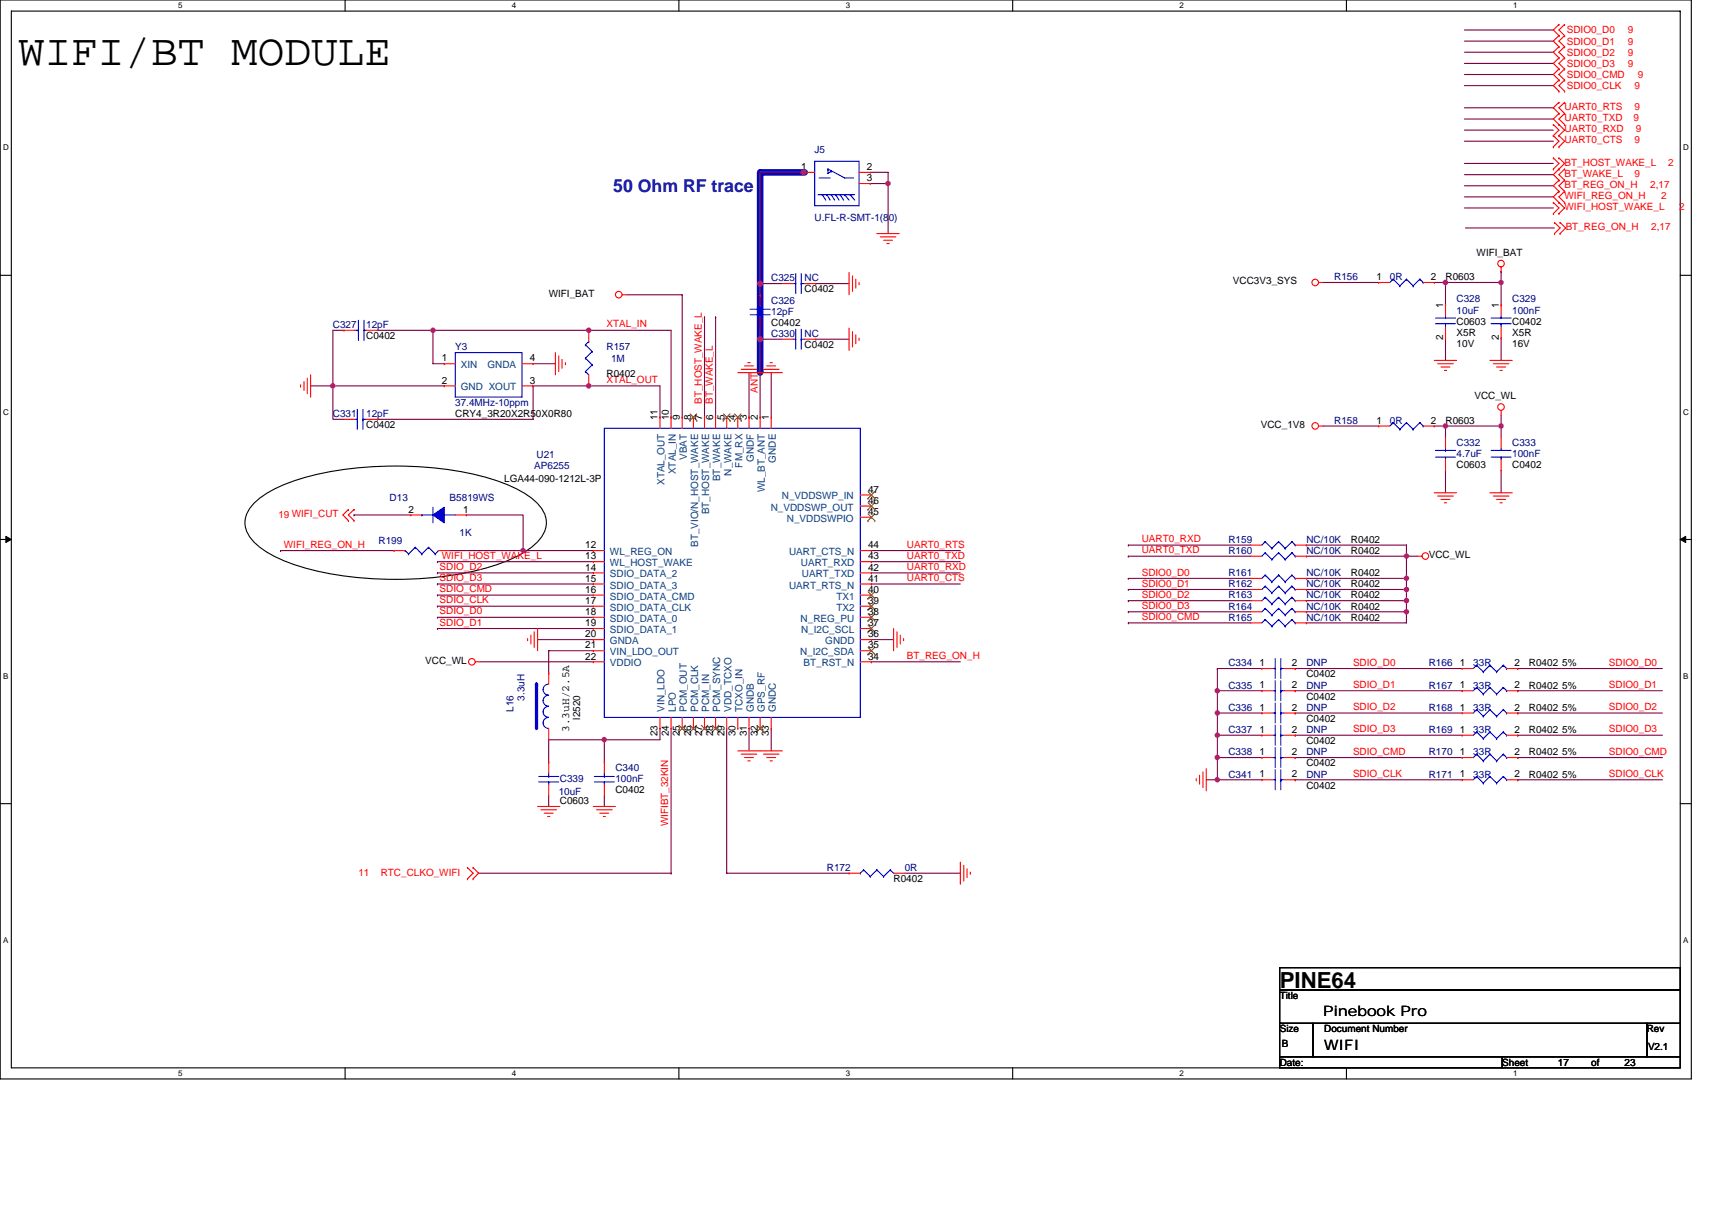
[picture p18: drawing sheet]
<svg xmlns="http://www.w3.org/2000/svg" width="297mm" height="210mm" viewBox="0 0 297 210" stroke-linecap="round" stroke-linejoin="round" font-family="sans-serif">
<defs><g id="words">
<text font-size="7.7" x="3.1" y="11.2">WIFI/BT MODULE</text>
<text font-size="3.9" x="222" y="171.5">PINE64</text>
<text font-size="3.1" fill="#000080" x="106.4" y="33.3">50 Ohm RF trace</text>
<g font-size="2.5">
<text x="229.5" y="176.3">Pinebook Pro</text>
<text x="229.8" y="182.3">WIFI</text>
</g>
<text font-size="1.9" x="98.8" y="127" transform="rotate(-90 98.8 127)">3.3uH/2.5A</text>
<g font-size="1.7" fill="#f00">
<text x="271.8" y="5.8">SDIO0_D0</text>
<text x="282.4" y="5.8">9</text>
<text x="271.8" y="7.7">SDIO0_D1</text>
<text x="271.8" y="9.7">SDIO0_D2</text>
<text x="271.8" y="11.6">SDIO0_D3</text>
<text x="282.4" y="7.7">9</text>
<text x="282.4" y="9.7">9</text>
<text x="282.4" y="11.6">9</text>
<text x="271.8" y="13.5">SDIO0_CMD</text>
<text x="271.8" y="15.4">SDIO0_CLK</text>
<text x="283.6" y="15.4">9</text>
<text x="284.2" y="13.5">9</text>
<text x="271.5" y="21">UART0_TXD</text>
<text x="271.5" y="23">UART0_RXD</text>
<text x="271.5" y="19.1">UART0_RTS</text>
<text x="283.4" y="21">9</text>
<text x="283.6" y="19.1">9</text>
<text x="283.8" y="23">9</text>
<text x="271.5" y="28.8">BT_HOST_WAKE_L</text>
<text x="271.5" y="24.9">UART0_CTS</text>
<text x="283.6" y="24.9">9</text>
<text x="289.4" y="28.8">2</text>
<text x="271.5" y="30.7">BT_WAKE_L</text>
<text x="271.5" y="34.5">WIFI_REG_ON_H</text>
<text x="271.5" y="32.6">BT_REG_ON_H</text>
<text x="283.6" y="30.7">9</text>
<text x="286.3" y="32.6">2,17</text>
<text x="288.2" y="34.5">2</text>
<text x="271.5" y="36.5">WIFI_HOST_WAKE_L</text>
<text x="271.6" y="40">BT_REG_ON_H</text>
<text x="286.5" y="40">2,17</text>
<text x="291.3" y="36.5">2</text>
<text x="105.2" y="56.8">XTAL_IN</text>
<text x="105.2" y="66.5">XTAL_OUT</text>
<text x="121.7" y="70.1" transform="rotate(-90 121.7 70.1)">BT_HOST_WAKE_L</text>
<text x="123.7" y="70.1" transform="rotate(-90 123.7 70.1)">BT_WAKE_L</text>
<text x="131.5" y="68.1" transform="rotate(-90 131.5 68.1)">ANT</text>
<text x="48.3" y="90">19 WIFI_CUT</text>
<text x="49.3" y="95.1">WIFI_REG_ON_H</text>
<text x="157.3" y="95.1">UART0_RTS</text>
<text x="198.1" y="94.1">UART0_RXD</text>
<text x="76.3" y="98.9">SDIO_D2</text>
<text x="76.3" y="100.9">SDIO_D3</text>
<text x="76.7" y="97">WIFI_HOST_WAKE_L</text>
<text x="157.3" y="98.9">UART0_RXD</text>
<text x="157.3" y="97">UART0_TXD</text>
<text x="157.3" y="100.9">UART0_CTS</text>
<text x="198.1" y="96">UART0_TXD</text>
<text x="198.1" y="101.8">SDIO0_D1</text>
<text x="198.1" y="99.9">SDIO0_D0</text>
<text x="76.3" y="102.8">SDIO_CMD</text>
<text x="76.3" y="104.7">SDIO_CLK</text>
<text x="76.3" y="106.6">SDIO_D0</text>
<text x="198.1" y="103.8">SDIO0_D2</text>
<text x="198.1" y="105.7">SDIO0_D3</text>
<text x="198.1" y="107.6">SDIO0_CMD</text>
<text x="76.3" y="108.6">SDIO_D1</text>
<text x="157.3" y="114.4">BT_REG_ON_H</text>
<text x="234.8" y="119.4">SDIO_D1</text>
<text x="234.8" y="115.5">SDIO_D0</text>
<text x="279.2" y="115.5">SDIO0_D0</text>
<text x="279.2" y="119.4">SDIO0_D1</text>
<text x="234.8" y="123.3">SDIO_D2</text>
<text x="279.2" y="123.3">SDIO0_D2</text>
<text x="234.8" y="131">SDIO_CMD</text>
<text x="234.8" y="127.1">SDIO_D3</text>
<text x="279.2" y="131">SDIO0_CMD</text>
<text x="279.2" y="127.1">SDIO0_D3</text>
<text x="234.8" y="134.8">SDIO_CLK</text>
<text x="279.2" y="134.8">SDIO0_CLK</text>
<text x="115.9" y="143.4" transform="rotate(-90 115.9 143.4)">WIFIBT_32KIN</text>
<text x="62.2" y="152.1">11</text>
<text x="66.1" y="152.1">RTC_CLKO_WIFI</text>
</g>
<g font-size="1.7">
<text x="139" y="29.5">1</text>
<text x="150.4" y="29.5">2</text>
<text x="150.4" y="31.5">3</text>
<text x="256.2" y="44.4">WIFI_BAT</text>
<text x="95.2" y="51.5">WIFI_BAT</text>
<text x="139.6" y="50.8">C0402</text>
<text x="213.9" y="49.2">VCC3V3_SYS</text>
<text x="238.8" y="48.6">1</text>
<text x="248.3" y="48.6">2</text>
<text x="250.4" y="53.5" transform="rotate(-90 250.4 53.5)">1</text>
<text x="250.8" y="48.6">R0603</text>
<text x="260.1" y="53.5" transform="rotate(-90 260.1 53.5)">1</text>
<text x="63.5" y="58.9">C0402</text>
<text x="133.8" y="56.6">C0402</text>
<text x="250.4" y="59.1" transform="rotate(-90 250.4 59.1)">2</text>
<text x="252.7" y="56.4">C0603</text>
<text x="252.7" y="58.3">X5R</text>
<text x="260.1" y="59.1" transform="rotate(-90 260.1 59.1)">2</text>
<text x="262.4" y="56.4">C0402</text>
<text x="262.4" y="58.3">X5R</text>
<text x="76.7" y="62.7">1</text>
<text x="91.9" y="62.7">4</text>
<text x="105.2" y="65.4">R0402</text>
<text x="139.6" y="60.4">C0402</text>
<text x="252.7" y="60.2">10V</text>
<text x="262.4" y="60.2">16V</text>
<text x="76.7" y="66.6">2</text>
<text x="91.9" y="66.6">3</text>
<text x="255.8" y="69.3">VCC_WL</text>
<text x="63.5" y="74.3">C0402</text>
<text x="79" y="72.4">CRY4_3R20X2R50X0R80</text>
<text x="114.1" y="73" transform="rotate(-90 114.1 73)">11</text>
<text x="116" y="73" transform="rotate(-90 116 73)">10</text>
<text x="118" y="73" transform="rotate(-90 118 73)">9</text>
<text x="119.9" y="73" transform="rotate(-90 119.9 73)">8</text>
<text x="121.8" y="73" transform="rotate(-90 121.8 73)">7</text>
<text x="123.8" y="73" transform="rotate(-90 123.8 73)">6</text>
<text x="125.7" y="73" transform="rotate(-90 125.7 73)">5</text>
<text x="127.6" y="73" transform="rotate(-90 127.6 73)">4</text>
<text x="129.6" y="73" transform="rotate(-90 129.6 73)">3</text>
<text x="131.5" y="73" transform="rotate(-90 131.5 73)">2</text>
<text x="133.4" y="73" transform="rotate(-90 133.4 73)">1</text>
<text x="218.8" y="74.3">VCC_1V8</text>
<text x="238.8" y="73.5">1</text>
<text x="248.3" y="73.5">2</text>
<text x="250.8" y="73.6">R0603</text>
<text x="87.5" y="83.6">LGA44-090-1212L-3P</text>
<text x="252.7" y="81.3">C0603</text>
<text x="262.4" y="81.3">C0402</text>
<text x="70.9" y="89">2</text>
<text x="80.3" y="89">1</text>
<text x="150.6" y="87.4">46</text>
<text x="150.6" y="85.5">47</text>
<text x="150.6" y="89.4">45</text>
<text x="101.6" y="95.1">12</text>
<text x="150.6" y="95.1">44</text>
<text x="234.4" y="94.2">R0402</text>
<text x="101.6" y="97.1">13</text>
<text x="101.6" y="99">14</text>
<text x="101.6" y="100.9">15</text>
<text x="150.6" y="99">42</text>
<text x="150.6" y="97.1">43</text>
<text x="150.6" y="100.9">41</text>
<text x="234.4" y="100">R0402</text>
<text x="234.4" y="101.9">R0402</text>
<text x="234.4" y="96.1">R0402</text>
<text x="247.9" y="96.9">VCC_WL</text>
<text x="101.6" y="106.7">18</text>
<text x="101.6" y="104.8">17</text>
<text x="101.6" y="102.9">16</text>
<text x="150.6" y="104.8">39</text>
<text x="150.6" y="102.9">40</text>
<text x="150.6" y="106.7">38</text>
<text x="234.4" y="103.8">R0402</text>
<text x="234.4" y="105.8">R0402</text>
<text x="234.4" y="107.7">R0402</text>
<text x="101.6" y="108.7">19</text>
<text x="101.6" y="110.6">20</text>
<text x="101.6" y="112.5">21</text>
<text x="150.6" y="110.6">36</text>
<text x="150.6" y="112.5">35</text>
<text x="150.6" y="108.7">37</text>
<text x="73.8" y="115.2">VCC_WL</text>
<text x="101.6" y="114.4">22</text>
<text x="150.6" y="114.4">34</text>
<text x="218.5" y="115.6">1</text>
<text x="218.5" y="119.5">1</text>
<text x="224.2" y="115.6">2</text>
<text x="224.2" y="119.5">2</text>
<text x="226.7" y="117.6">C0402</text>
<text x="253.3" y="119.5">1</text>
<text x="253.3" y="115.6">1</text>
<text x="262.8" y="119.5">2</text>
<text x="262.8" y="115.6">2</text>
<text x="265.3" y="119.5">R0402 5%</text>
<text x="265.3" y="115.6">R0402 5%</text>
<text x="100.7" y="124.9" transform="rotate(-90 100.7 124.9)">l2520</text>
<text x="218.5" y="123.3">1</text>
<text x="224.2" y="123.3">2</text>
<text x="226.7" y="125.3">C0402</text>
<text x="226.7" y="121.4">C0402</text>
<text x="253.3" y="123.3">1</text>
<text x="262.8" y="123.3">2</text>
<text x="265.3" y="123.4">R0402 5%</text>
<text x="114.1" y="127.8" transform="rotate(-90 114.1 127.8)">23</text>
<text x="116" y="127.8" transform="rotate(-90 116 127.8)">24</text>
<text x="118" y="127.8" transform="rotate(-90 118 127.8)">25</text>
<text x="119.9" y="127.8" transform="rotate(-90 119.9 127.8)">26</text>
<text x="121.8" y="127.8" transform="rotate(-90 121.8 127.8)">27</text>
<text x="123.8" y="127.8" transform="rotate(-90 123.8 127.8)">28</text>
<text x="125.7" y="127.8" transform="rotate(-90 125.7 127.8)">29</text>
<text x="127.6" y="127.8" transform="rotate(-90 127.6 127.8)">30</text>
<text x="129.6" y="127.8" transform="rotate(-90 129.6 127.8)">31</text>
<text x="131.5" y="127.8" transform="rotate(-90 131.5 127.8)">32</text>
<text x="133.4" y="127.8" transform="rotate(-90 133.4 127.8)">33</text>
<text x="218.5" y="127.2">1</text>
<text x="218.5" y="131.1">1</text>
<text x="224.2" y="127.2">2</text>
<text x="224.2" y="131.1">2</text>
<text x="226.7" y="129.1">C0402</text>
<text x="253.3" y="127.2">1</text>
<text x="253.3" y="131.1">1</text>
<text x="262.8" y="127.2">2</text>
<text x="262.8" y="131.1">2</text>
<text x="265.3" y="127.2">R0402 5%</text>
<text x="265.3" y="131.1">R0402 5%</text>
<text x="106.8" y="137.6">C0402</text>
<text x="218.5" y="134.9">1</text>
<text x="224.2" y="134.9">2</text>
<text x="226.7" y="136.9">C0402</text>
<text x="226.7" y="133">C0402</text>
<text x="253.3" y="134.9">1</text>
<text x="262.8" y="134.9">2</text>
<text x="265.3" y="134.9">R0402 5%</text>
<text x="97.1" y="139.6">C0603</text>
<text x="155" y="153.1">R0402</text>
<text x="222" y="173.4">Title</text>
<text x="222" y="179.1">Size</text>
<text x="229.8" y="179.1">Document Number</text>
<text x="285.7" y="179.1">Rev</text>
<text x="222" y="184.9">Date:</text>
<text x="222.4" y="181.7">B</text>
<text x="260.6" y="184.9">Sheet</text>
<text x="270.3" y="184.9">17</text>
<text x="276.1" y="184.9">of</text>
<text x="281.9" y="184.9">23</text>
<text x="285.9" y="182.2">V2.1</text>
</g>
<g font-size="1.7" fill="#000080">
<text x="141.3" y="26.6">J5</text>
<text x="141.3" y="38.4">U.FL-R-SMT-1(80)</text>
<text x="133.8" y="48.8">C325</text>
<text x="133.8" y="52.7">C326</text>
<text x="139.6" y="48.8">NC</text>
<text x="231.5" y="48.6">R156</text>
<text x="241.1" y="48.6">0R</text>
<text x="252.7" y="52.5">C328</text>
<text x="262.4" y="52.5">C329</text>
<text x="57.8" y="56.9">C327</text>
<text x="63.5" y="56.9">12pF</text>
<text x="133.8" y="58.5">C330</text>
<text x="133.8" y="54.6">12pF</text>
<text x="139.6" y="58.5">NC</text>
<text x="252.7" y="54.4">10uF</text>
<text x="262.4" y="54.4">100nF</text>
<text x="79" y="60.8">Y3</text>
<text x="105.2" y="60.8">R157</text>
<text x="106" y="62.7">1M</text>
<text x="79" y="70.5">37.4MHz-10ppm</text>
<text x="57.8" y="72.4">C331</text>
<text x="63.5" y="72.4">12pF</text>
<text x="231.5" y="73.6">R158</text>
<text x="241.1" y="73.6">0R</text>
<text x="252.7" y="77.4">C332</text>
<text x="262.4" y="77.4">C333</text>
<text x="92.7" y="81.4">AP6255</text>
<text x="93.1" y="79.5">U21</text>
<text x="252.7" y="79.3">4.7uF</text>
<text x="262.4" y="79.3">100nF</text>
<text x="67.6" y="86.9">D13</text>
<text x="78" y="86.9">B5819WS</text>
<text x="65.7" y="94.4">R199</text>
<text x="79.8" y="93">1K</text>
<text x="213.1" y="94.2">R159</text>
<text x="226.7" y="94.2">NC/10K</text>
<text x="213.1" y="100">R161</text>
<text x="213.1" y="101.9">R162</text>
<text x="213.1" y="96.1">R160</text>
<text x="226.7" y="100">NC/10K</text>
<text x="226.7" y="101.9">NC/10K</text>
<text x="226.7" y="96.1">NC/10K</text>
<text x="213.1" y="103.8">R163</text>
<text x="213.1" y="105.8">R164</text>
<text x="213.1" y="107.7">R165</text>
<text x="226.7" y="103.8">NC/10K</text>
<text x="226.7" y="105.8">NC/10K</text>
<text x="226.7" y="107.7">NC/10K</text>
<text x="213.1" y="115.6">C334</text>
<text x="213.1" y="119.5">C335</text>
<text x="226.7" y="115.6">DNP</text>
<text x="226.7" y="119.5">DNP</text>
<text x="247.9" y="119.5">R167</text>
<text x="247.9" y="115.6">R166</text>
<text x="255.6" y="119.5">33R</text>
<text x="255.6" y="115.6">33R</text>
<text x="89.1" y="123.5" transform="rotate(-90 89.1 123.5)">L16</text>
<text x="91" y="121.6" transform="rotate(-90 91 121.6)">3.3uH</text>
<text x="213.1" y="123.4">C336</text>
<text x="226.7" y="123.4">DNP</text>
<text x="247.9" y="123.4">R168</text>
<text x="255.6" y="123.4">33R</text>
<text x="213.1" y="127.2">C337</text>
<text x="213.1" y="131.1">C338</text>
<text x="226.7" y="127.2">DNP</text>
<text x="226.7" y="131.1">DNP</text>
<text x="247.9" y="127.2">R169</text>
<text x="247.9" y="131.1">R170</text>
<text x="255.6" y="127.2">33R</text>
<text x="255.6" y="131.1">33R</text>
<text x="97.1" y="135.7">C339</text>
<text x="106.8" y="133.8">C340</text>
<text x="106.8" y="135.7">100nF</text>
<text x="213.1" y="134.9">C341</text>
<text x="226.7" y="134.9">DNP</text>
<text x="247.9" y="134.9">R171</text>
<text x="255.6" y="134.9">33R</text>
<text x="96.9" y="138">10uF</text>
<text x="143.5" y="151.2">R172</text>
<text x="157" y="151.2">0R</text>
</g>
<g font-size="1.7" fill="#004080">
<text x="80" y="63.9">XIN</text>
<text x="84.6" y="63.9">GNDA</text>
<text x="80" y="67.8">GND XOUT</text>
<text x="117.2" y="82.3" transform="rotate(-90 117.2 82.3)">XTAL_IN</text>
<text x="119.2" y="79.8" transform="rotate(-90 119.2 79.8)">VBAT</text>
<text x="125" y="83.5" transform="rotate(-90 125 83.5)">BT_WAKE</text>
<text x="126.9" y="82.5" transform="rotate(-90 126.9 82.5)">N_WAKE</text>
<text x="128.8" y="81.1" transform="rotate(-90 128.8 81.1)">FM_RX</text>
<text x="130.8" y="80.2" transform="rotate(-90 130.8 80.2)">GNDF</text>
<text x="134.6" y="80.3" transform="rotate(-90 134.6 80.3)">GNDE</text>
<text x="115.3" y="84.2" transform="rotate(-90 115.3 84.2)">XTAL_OUT</text>
<text x="123" y="89.2" transform="rotate(-90 123 89.2)">BT_HOST_WAKE</text>
<text x="132.7" y="85.4" transform="rotate(-90 132.7 85.4)">WL_BT_ANT</text>
<text x="133.7" y="88.6">N_VDDSWP_OUT</text>
<text x="135.7" y="86.7">N_VDDSWP_IN</text>
<text x="121.1" y="94.9" transform="rotate(-90 121.1 94.9)">BT_VIO/N_HOST_WAKE</text>
<text x="136.5" y="90.6">N_VDDSWPIO</text>
<text x="105.8" y="98.3">WL_HOST_WAKE</text>
<text x="105.8" y="100.2">SDIO_DATA_2</text>
<text x="105.8" y="96.3">WL_REG_ON</text>
<text x="136.9" y="96.3">UART_CTS_N</text>
<text x="139" y="98.3">UART_RXD</text>
<text x="139.1" y="100.2">UART_TXD</text>
<text x="105.8" y="107.9">SDIO_DATA_0</text>
<text x="105.8" y="106">SDIO_DATA_CLK</text>
<text x="105.8" y="104.1">SDIO_DATA_CMD</text>
<text x="105.8" y="102.1">SDIO_DATA_3</text>
<text x="136.9" y="102.1">UART_RTS_N</text>
<text x="138.9" y="107.9">N_REG_PU</text>
<text x="145.1" y="106">TX2</text>
<text x="145.1" y="104.1">TX1</text>
<text x="105.8" y="109.9">SDIO_DATA_1</text>
<text x="105.8" y="111.8">GNDA</text>
<text x="105.8" y="113.7">VIN_LDO_OUT</text>
<text x="138.8" y="113.7">N_I2C_SDA</text>
<text x="139" y="109.9">N_I2C_SCL</text>
<text x="143.2" y="111.8">GNDD</text>
<text x="105.8" y="115.6">VDDIO</text>
<text x="139.4" y="115.6">BT_RST_N</text>
<text x="115.3" y="123.5" transform="rotate(-90 115.3 123.5)">VIN_LDO</text>
<text x="117.2" y="123.5" transform="rotate(-90 117.2 123.5)">LPO</text>
<text x="119.2" y="123.5" transform="rotate(-90 119.2 123.5)">PCM_OUT</text>
<text x="121.1" y="123.5" transform="rotate(-90 121.1 123.5)">PCM_CLK</text>
<text x="123" y="123.5" transform="rotate(-90 123 123.5)">PCM_IN</text>
<text x="125" y="123.5" transform="rotate(-90 125 123.5)">PCM_SYNC</text>
<text x="126.9" y="123.5" transform="rotate(-90 126.9 123.5)">VDD_TCXO</text>
<text x="128.8" y="123.5" transform="rotate(-90 128.8 123.5)">TCXO_IN</text>
<text x="130.8" y="123.5" transform="rotate(-90 130.8 123.5)">GNDB</text>
<text x="132.7" y="123.5" transform="rotate(-90 132.7 123.5)">GPS_RF</text>
<text x="134.6" y="123.5" transform="rotate(-90 134.6 123.5)">GNDC</text>
</g>
<g font-size="1.4">
<text x="30.9" y="1.5">5</text>
<text x="88.8" y="1.5">4</text>
<text x="146.7" y="1.5">3</text>
<text x="204.7" y="1.5">2</text>
<text x="262.6" y="1.5">1</text>
<text x=".5" y="26.1">D</text>
<text x="292" y="26.1">D</text>
<text x=".5" y="71.9">C</text>
<text x="292" y="71.9">C</text>
<text x=".5" y="117.8">B</text>
<text x="292" y="117.8">B</text>
<text x=".5" y="163.6">A</text>
<text x="292" y="163.6">A</text>
<text x="30.9" y="186.8">5</text>
<text x="88.8" y="186.8">4</text>
<text x="146.7" y="186.8">3</text>
<text x="204.7" y="186.8">2</text>
<text x="262.6" y="186.8">1</text>
</g>
</g></defs>
<path d="M0 0h293.5v187.2h-293.5zM2 1.9h289.5v183.4h-289.5z" fill="none" stroke="#000" stroke-width=".19"/>
<g fill="#fff">
<path d="M30.9 .2h.8v1.6h-.8z"/>
<path d="M30.9 185.5h.8v1.6h-.8z"/>
</g>
<path d="M59.9 0v1.9M59.9 185.3v1.9" fill="none" stroke="#000" stroke-width=".19"/>
<g fill="#fff">
<path d="M88.8 .2h.8v1.6h-.8z"/>
<path d="M88.8 185.5h.8v1.6h-.8z"/>
</g>
<path d="M117.8 0v1.9M117.8 185.3v1.9" fill="none" stroke="#000" stroke-width=".19"/>
<g fill="#fff">
<path d="M146.7 .2h.8v1.6h-.8z"/>
<path d="M146.7 185.5h.8v1.6h-.8z"/>
</g>
<path d="M175.7 0v1.9M175.7 185.3v1.9" fill="none" stroke="#000" stroke-width=".19"/>
<g fill="#fff">
<path d="M204.7 .2h.7v1.6h-.7z"/>
<path d="M204.7 185.5h.7v1.6h-.7z"/>
</g>
<path d="M233.6 0v1.9M233.6 185.3v1.9" fill="none" stroke="#000" stroke-width=".19"/>
<g fill="#fff">
<path d="M262.6 .2h.7v1.6h-.7z"/>
<path d="M262.6 185.5h.7v1.6h-.7z"/>
<path d="M.5 24.8h1v1.6h-1z"/>
<path d="M292 24.8h1v1.6h-1z"/>
<path d="M.5 70.7h1v1.5h-1z"/>
<path d="M292 70.7h1v1.5h-1z"/>
</g>
<path d="M0 47.8h2M291.5 47.8h2" fill="none" stroke="#000" stroke-width=".19"/>
<g fill="#fff">
<path d="M.5 116.5h.9v1.6h-.9z"/>
<path d="M292 116.5h.9v1.6h-.9z"/>
</g>
<path d="M0 93.6h2M291.5 93.6h2" fill="none" stroke="#000" stroke-width=".19"/>
<path d="M1 93.1l1 .5-1 .5zM291.5 93.6l1-.5v1z" fill="#000" stroke="#000" stroke-width=".17"/>
<g fill="#fff">
<path d="M.5 162.4h.9v1.5h-.9z"/>
<path d="M292 162.4h.9v1.5h-.9z"/>
</g>
<path d="M44.1 87.3a19.1 19.1 0 0 1 7.7-4.1 62.5 62.5 0 0 1 33.7 0 19.1 19.1 0 0 1 7.7 4.1 4.4 4.4 0 0 1 0 6.8 19.1 19.1 0 0 1-7.7 4.1 62.5 62.5 0 0 1-33.7 0 19.1 19.1 0 0 1-7.7-4.1 4.4 4.4 0 0 1 0-6.8zM0 139.5h2M291.5 139.5h2M222 167.9h69.5v3.9h-69.5zM222 171.8h69.5v5.8h-69.5zM222 177.6h5.8v5.8h-5.8zM227.8 177.6h57.9v5.8h-57.9zM285.7 177.6h5.8v5.8h-5.8zM222 183.4h38.6v1.9h-38.6zM260.6 183.4h30.9v1.9h-30.9z" fill="none" stroke="#000" stroke-width=".19"/>
<path d="M131.9 29.9v34.6M132.1 29.9h7.5M131.9 64.5h.1" fill="none" stroke="#0000a0" stroke-width="1.1"/>
<g fill="none" stroke="#800040" stroke-width=".19">
<path d="M254.1 9.1h15.4M254.1 7.1h15.4M254.1 5.2h15.4M254.1 12.9h15.4M254.1 14.9h15.4M254.1 11h15.4M254.1 18.7h15.4M131.9 29.9h.1M131.9 29.9v19.3M131.9 29.9h7.5M139.4 29.9h.1M139.4 29.9h.2"/>
<path d="M151 29.9h3.1v2M151 31.9h3.1v8.6M154.1 31.9h.1M254.1 30.3h15.4M254.1 28.4h15.4M254.1 36.1h15.4M254.1 34.2h15.4M254.1 32.2h15.4M254.1 20.7h15.4M254.1 22.6h15.4M254.1 24.5h15.4M254.3 39.6h15.4"/>
<path d="M59.7 57.3h-1.9v9.7M65.5 57.3h9.6M75.1 57.3h41.3v15.1M75.1 57.3v5.8h2M75.1 57.3h.1M102.1 57.3h.1M108.7 51.2h9.7v21.2M122.2 55h.1M122.2 55v17.4M124.2 55h.1M124.2 55v17.4M131.9 58.9h.1"/>
<path d="M131.9 58.9h3.8M131.9 49.2h3.8M131.9 49.2v2M131.9 56.9v2M131.9 58.9v13.5M141.5 58.9h5.8M141.5 49.2h5.8M229.5 49h9.7M248.9 49h1.9M250.8 49v3.9M250.8 49h.1M250.8 58.7v3.8"/>
<path d="M250.8 49h9.7M260.5 58.7v3.8M260.5 49v3.9M260.5 47.1h.1M260.5 47.1v1.9M53.9 67h3.9M57.8 67v5.8h1.9M57.8 67h.1M57.8 67h19.3M92.5 63.1h3.9M102.1 67h12.4v5.4M102.1 67h-9.6v5.8h-27"/>
<path d="M102.1 67h.1M130 64.7v7.7M133.8 64.7v7.7M229.5 73.9h9.7M248.9 73.9h1.9M250.8 73.9h.1M250.8 73.9v2M250.8 73.9h9.7M260.5 72v1.9M260.5 73.9v2M48.7 95.5h.1M48.7 95.5h19.7"/>
<path d="M61.4 89.4h.1M61.4 89.4h9.9M75.9 99.4h.1M75.9 97.5h.1M75.9 99.4h27M75.9 97.5h27M78 95.5h12.8M80.9 89.4h9.9v6.1M90.8 95.5h12.1M90.8 95.5h.1M151.2 99.4h.1M151.2 97.5h.1"/>
<path d="M151.2 95.5h.1M151.2 99.4h15.4M151.2 97.5h15.4M151.2 95.5h15.4M195.8 94.6h.1M195.8 96.5h.1M195.8 94.6h21.2M195.8 96.5h21.2M226.7 96.5h17.3M226.7 94.6h17.3M244 94.6h.1M244 96.5h2"/>
<path d="M244 96.5v3.9M244 94.6v1.9M250.8 81.7v3.8M260.5 81.7v3.8M75.9 103.3h.1M75.9 105.2h.1M75.9 107.1h.1M75.9 109.1h.1M75.9 101.3h.1M75.9 103.3h27M75.9 105.2h27M75.9 107.1h27"/>
<path d="M75.9 109.1h27M75.9 101.3h27M83.2 114.9h19.7M93.3 111h9.6M102.9 112.9h-7.7v3.9M151.2 111h3.8M151.2 114.9h.1M151.2 101.3h.1M151.2 101.3h15.4M151.2 114.9h15.4M195.8 102.3h.1M195.8 104.2h.1"/>
<path d="M195.8 106.2h.1M195.8 108.1h.1M195.8 100.4h.1M195.8 106.2h21.2M195.8 102.3h21.2M195.8 104.2h21.2M195.8 108.1h21.2M195.8 100.4h21.2M211.2 116h7.7M211.2 119.9h.1M211.2 119.9h7.7M211.2 116h.1"/>
<path d="M211.2 116v7.7M224.7 119.9h.1M224.7 116h.1M224.7 119.9h29M224.7 116h29M226.7 100.4h17.3M226.7 102.3h17.3M226.7 104.2h17.3M226.7 106.2h.1M226.7 106.2h17.3M244 102.3h.1M244 104.2v2"/>
<path d="M244 106.2v1.9h-17.3M244 100.4h.1M244 100.4v3.8M263.3 116h.1M263.3 119.9h.1M263.3 119.9h25.1M263.3 116h25.1M95.2 138v2M95.2 132.2v-3.8h9.7v3.8M104.9 128.4h.1M104.9 138v2M114.5 126.4v2h-9.6"/>
<path d="M116.4 126.4v25.1M126.1 126.4v25.1h21.2M130 126.4v3.9M133.8 126.4v3.9M209.3 135.3h1.9M211.2 135.3h7.7M211.2 123.7v3.9M211.2 123.7h7.7M211.2 127.6h.1M211.2 127.6h7.7M211.2 131.5h.1M211.2 131.5h7.7"/>
<path d="M211.2 127.6v7.7M224.7 131.5h.1M224.7 123.7h.1M224.7 127.6h.1M224.7 135.3h.1M224.7 131.5h29M224.7 123.7h29M224.7 127.6h29M224.7 135.3h29M263.3 131.5h.1M263.3 123.7h.1M263.3 127.6h.1"/>
<path d="M263.3 135.3h.1M263.3 131.5h25.1M263.3 123.7h25.1M263.3 127.6h25.1M263.3 135.3h25.1M83 151.5h33.4M116.4 151.5h.1M157 151.5h9.6"/>
</g>
<g fill="#f0f" stroke="#f0f" stroke-width=".19">
<circle cx="260.4" cy="73.9" r=".38"/>
<circle cx="250.8" cy="73.9" r=".38"/>
<circle cx="250.8" cy="49" r=".38"/>
<circle cx="211.2" cy="123.7" r=".38"/>
<circle cx="211.2" cy="127.6" r=".38"/>
<circle cx="211.2" cy="135.3" r=".38"/>
<circle cx="211.2" cy="131.4" r=".38"/>
<circle cx="211.2" cy="119.9" r=".38"/>
<circle cx="102.1" cy="67" r=".38"/>
<circle cx="57.7" cy="67" r=".38"/>
<circle cx="131.9" cy="58.9" r=".38"/>
<circle cx="104.8" cy="128.4" r=".38"/>
<circle cx="102.1" cy="57.3" r=".38"/>
<circle cx="75.1" cy="57.3" r=".38"/>
<circle cx="139.4" cy="29.9" r=".38"/>
<circle cx="131.9" cy="49.2" r=".38"/>
<circle cx="244" cy="96.5" r=".38"/>
<circle cx="244" cy="104.2" r=".38"/>
<circle cx="244" cy="106.2" r=".38"/>
<circle cx="244" cy="102.3" r=".38"/>
<circle cx="244" cy="100.4" r=".38"/>
<circle cx="154.1" cy="31.8" r=".38"/>
<circle cx="260.4" cy="49" r=".38"/>
<circle cx="90.7" cy="95.5" r=".38"/>
</g>
<g fill="none" stroke="#f00" stroke-width=".19">
<path d="M270.5 4.2h.1M270.5 6.2h.1M270.5 8.1h.1M270.5 10h.1M270.5 12h.1M270.5 13.9h.1M270.5 15.8h.1M270.5 19.7h.1M270.5 17.8h.1M270.5 4.2l-1 1 1 1M270.5 6.2l-1 .9 1 1M270.5 8.1l-1 1 1 .9"/>
<path d="M270.5 10l-1 1 1 1M270.5 12l-1 .9 1 1M270.5 13.9l-1 1 1 .9M270.5 19.7l-1 1 1 .9M270.5 17.8l-1 .9 1 1M271.5 6.2h.1M271.5 4.2h.1M271.5 8.1h.1M271.5 10h.1M271.5 12h.1M271.5 13.9h.1M271.5 15.8h.1"/>
<path d="M271.5 19.7h.1M271.5 17.8h.1M271.5 4.2l-1 1 1 1M271.5 6.2l-1 .9 1 1M271.5 8.1l-1 1 1 .9M271.5 10l-1 1 1 1M271.5 12l-1 .9 1 1M271.5 13.9l-1 1 1 .9M271.5 19.7l-1 1 1 .9M271.5 17.8l-1 .9 1 1M139.4 29.9h.1M139.4 29.9h1.9"/>
<path d="M149.1 29.9h1.9M149.1 31.9h1.9M151 29.9h.1M151 31.9h.1M269.5 29.3h.1M269.5 27.4h.1M269.5 37.1h.1M269.5 35.1h.1M269.5 23.5h.1M269.5 21.6h.1M269.5 25.5h.1M269.5 27.4l1 1-1 .9"/>
<path d="M269.5 35.1l1 1-1 1M269.5 21.6l1 1-1 .9M269.5 23.5l1 1-1 1M269.7 38.6h.1M269.7 38.6l1 1-1 .9M270.5 29.3h.1M270.5 31.3h.1M270.5 27.4h.1M270.5 33.2h.1M270.5 35.1h.1M270.5 37.1h.1M270.5 21.6h.1"/>
<path d="M270.5 23.5h.1M270.5 25.5h.1M270.5 27.4l1 1-2 1.9 1 1M270.5 33.2l-1 1 1 .9M270.5 35.1l1 1-1 1M270.5 31.3l-1 .9 1 1M270.5 21.6l1 1-1 .9M270.5 23.5l1 1-1 1M270.7 38.6h.1M270.7 38.6l.9 1-.9 .9M271.5 31.3h.1M271.5 29.3h.1"/>
<path d="M271.5 35.1h.1M271.5 33.2h.1M271.5 21.6h.1M271.5 29.3l-1 1 1 1M271.5 33.2l-1 1 1 .9M271.5 31.3l-1 .9 1 1M59.7 57.3h.1M59.7 57.3h1.9M63.5 57.3h2M102.1 57.3h.1M102.1 57.3v2M107.9 51.2h.8"/>
<path d="M131.9 55v1.9M131.9 51.2h.1M131.9 51.2v1.9M135.7 58.9h2M135.7 49.2h2M139.6 58.9h1.9M139.6 49.2h1.9M141.5 58.9h.1M141.5 49.2h.1M147.3 56.9v3.9M147.3 47.3v3.9M147.9 57.5v2.7"/>
<path d="M147.9 47.9v2.7M148.5 58.1v1.5M148.5 48.5v1.5M149.1 58.7v.4M149.1 49v.4M152.1 40.5h3.9M152.7 41.1h2.7M153.3 41.7h1.6M153.9 42.3h.4M228.8 49h.7M239.2 49h.1M239.2 49h1.9"/>
<path d="M246.9 49h2M248.9 49h.1M250.8 52.9h.1M250.8 58.7h.1M250.8 52.9v1.9M250.8 56.7v2M260.5 46.3v.8M260.5 52.9h.1M260.5 58.7h.1M260.5 52.9v1.9M260.5 56.7v2M269.7 40.5h.1"/>
<path d="M270.7 40.5h.1M52.2 66.8v.4M52.7 66.2v1.6M53.3 65.6v2.7M53.9 65v3.9M59.7 72.8h1.9M63.5 72.8h2M65.5 72.8h.1M77.1 63.1h.1M77.1 67h.1M77.1 63.1h1.9M77.1 67h1.9"/>
<path d="M90.6 63.1h1.9M90.6 67h1.9M92.5 67h.1M92.5 63.1h.1M96.4 61.2v3.8M96.9 61.8v2.7M97.5 62.4v1.5M98.1 62.9v.4M102.1 65v2M114.5 72.4h.1M114.5 72.4v1.9M116.4 72.4h.1"/>
<path d="M116.4 72.4v1.9M118.4 72.4h.1M118.4 72.4v1.9M120.3 72.4h.1M120.3 72.4v1.9M122.2 72.4h.1M122.2 72.4v1.9M124.2 72.4h.1M124.2 72.4v1.9M126.1 72.4h.1M126.1 72.4v1.9M128 64.7h7.7"/>
<path d="M128 72.4h.1M128 72.4v1.9M128.6 64.1h2.7M129.2 63.5h1.5M129.7 62.9h.5M130 72.4h.1M130 72.4v1.9M131.9 72.4h.1M131.9 72.4v1.9M132.5 64.1h2.7M133 63.5h1.6M133.6 62.9h.4"/>
<path d="M133.8 72.4h.1M133.8 72.4v1.9M228.8 73.9h.7M239.2 73.9h.1M239.2 73.9h1.9M246.9 73.9h2M248.9 62.5h3.8M248.9 73.9h.1M249.4 63.1h2.8M250 63.7h1.6M250.6 64.3h.4M250.8 79.7v2"/>
<path d="M250.8 75.9h.1M250.8 75.9v1.9M258.5 62.5h3.9M259.1 63.1h2.7M259.7 63.7h1.5M260.3 64.3h.3M260.5 71.2v.8M260.5 75.9v1.9M260.5 79.7v2M60.4 88.4h.1M60.4 90.3h.1M60.4 88.4l-.9 1 .9 .9"/>
<path d="M61.4 88.4h.1M61.4 90.3h.1M61.4 88.4l-1 1 1 .9M68.4 95.5h.1M68.4 95.5h1.9M71.3 89.4h.1M71.3 89.4h1.9M76.1 95.5h1.9M79 89.4h1.9M80.9 89.4h.1M102.9 97.5h.1M102.9 99.4h.1"/>
<path d="M102.9 95.5h.1M102.9 97.5h2M102.9 99.4h2M102.9 95.5h2M149.3 97.5h1.9M149.3 99.4h1.9M149.3 95.5h1.9M149.3 89.8h1.9M149.3 87.8h1.9M149.3 85.9h1.9M151.2 99.4h.1M151.2 97.5h.1"/>
<path d="M151.2 95.5h.1M151.2 89.8h.1M151.2 87.8h.1M151.2 85.9h.1M217 96.5h1.9M217 94.6h1.9M224.7 96.5h2M224.7 94.6h2M226.7 96.5h.1M226.7 94.6h.1M246 96.5h.7M248.9 85.5h3.8"/>
<path d="M249.4 86.1h2.8M250 86.7h1.6M250.6 87.2h.4M258.5 85.5h3.9M259.1 86.1h2.7M259.7 86.7h1.5M260.3 87.2h.3M260.5 81.7h.1M82.5 114.9h.7M91.5 110.8v.4M92.1 110.2v1.6M92.7 109.6v2.8"/>
<path d="M93.3 109.1v3.8M95.2 116.8h.1M95.2 116.8v1.9M102.9 114.9h.1M102.9 107.1h.1M102.9 105.2h.1M102.9 103.3h.1M102.9 109.1h.1M102.9 101.3h.1M102.9 111h.1M102.9 112.9h.1M102.9 109.1h2"/>
<path d="M102.9 112.9h2M102.9 105.2h2M102.9 107.1h2M102.9 111h2M102.9 103.3h2M102.9 114.9h2M102.9 101.3h2M149.3 109.1h1.9M149.3 112.9h1.9M149.3 105.2h1.9M149.3 107.1h1.9M149.3 111h1.9"/>
<path d="M149.3 103.3h1.9M149.3 114.9h1.9M149.3 101.3h1.9M151.2 109.1h.1M151.2 112.9h.1M151.2 105.2h.1M151.2 107.1h.1M151.2 111h.1M151.2 103.3h.1M151.2 114.9h.1M151.2 101.3h.1M155 109.1v3.8"/>
<path d="M155.6 109.6v2.8M156.2 110.2v1.6M156.8 110.8v.4M217 100.4h1.9M217 102.3h1.9M217 104.2h1.9M217 106.2h1.9M217 108.1h1.9M218.9 116h.1M218.9 119.9h.1M218.9 119.9h2M218.9 116h2"/>
<path d="M222.8 119.9h1.9M222.8 116h1.9M224.7 116h.1M224.7 119.9h.1M224.7 100.4h2M224.7 102.3h2M224.7 104.2h2M224.7 106.2h2M224.7 108.1h2M226.7 100.4h.1M226.7 102.3h.1M226.7 104.2h.1"/>
<path d="M226.7 106.2h.1M226.7 108.1h.1M253.7 119.9h.1M253.7 116h.1M253.7 119.9h1.9M253.7 116h1.9M261.4 119.9h1.9M261.4 116h1.9M263.3 119.9h.1M263.3 116h.1M93.3 140h3.8M95.2 126.4v2"/>
<path d="M95.2 136.1v1.9M95.2 132.2h.1M95.2 132.2v2M102.9 140h3.9M104.9 136.1v1.9M104.9 132.2h.1M104.9 132.2v2M114.5 126.4h.1M114.5 124.5v1.9M116.4 126.4h.1M116.4 124.5v1.9M118.4 126.4h.1"/>
<path d="M118.4 124.5v1.9M120.3 126.4h.1M120.3 124.5v1.9M122.2 126.4h.1M122.2 124.5v1.9M124.2 126.4h.1M124.2 124.5v1.9M126.1 126.4h.1M126.1 124.5v1.9M128 130.3h7.7M128 126.4h.1M128 124.5v1.9"/>
<path d="M128.6 130.9h2.7M129.2 131.5h1.5M129.7 132h.5M130 126.4h.1M130 124.5v1.9M131.9 126.4h.1M131.9 124.5v1.9M132.5 130.9h2.7M133 131.5h1.6M133.6 132h.4M133.8 126.4h.1M133.8 124.5v1.9"/>
<path d="M207.6 135.1v.4M208.1 134.5v1.6M208.7 134v2.7M209.3 133.4v3.8M218.9 127.6h.1M218.9 135.3h.1M218.9 131.5h.1M218.9 123.7h.1M218.9 127.6h2M218.9 123.7h2M218.9 135.3h2M218.9 131.5h2"/>
<path d="M222.8 127.6h1.9M222.8 123.7h1.9M222.8 135.3h1.9M222.8 131.5h1.9M224.7 127.6h.1M224.7 135.3h.1M224.7 131.5h.1M224.7 123.7h.1M253.7 127.6h.1M253.7 123.7h.1M253.7 131.5h.1M253.7 135.3h.1"/>
<path d="M253.7 127.6h1.9M253.7 123.7h1.9M253.7 135.3h1.9M253.7 131.5h1.9M261.4 127.6h1.9M261.4 123.7h1.9M261.4 135.3h1.9M261.4 131.5h1.9M263.3 127.6h.1M263.3 123.7h.1M263.3 131.5h.1M263.3 135.3h.1"/>
<path d="M81.1 152.5h.1M81.1 150.6h.1M81.1 150.6l1 .9-1 1M82.1 150.6h.1M82.1 152.5h.1M82.1 150.6l.9 .9-.9 1M93.8 140.5h2.8M94.4 141.1h1.6M95 141.7h.4M103.5 140.5h2.7M104.1 141.1h1.5M104.7 141.7h.3"/>
<path d="M147.3 151.5h.1M147.3 151.5h2M155 151.5h2M166.6 149.6v3.9M167.2 150.2v2.7M167.8 150.8v1.5M168.4 151.3v.4"/>
<circle cx="107.4" cy="51.1" r=".57"/>
<circle cx="228.2" cy="49" r=".57"/>
<circle cx="260.4" cy="45.7" r=".57"/>
<circle cx="228.2" cy="73.9" r=".57"/>
<circle cx="260.4" cy="70.6" r=".57"/>
<circle cx="247.3" cy="96.5" r=".57"/>
<circle cx="81.9" cy="114.8" r=".57"/>
</g>
<g fill="none" stroke="#00f" stroke-width=".19">
<path d="M141.3 28h7.8v7.7h-7.8zM141.9 33.8h6.4M142.1 30.9h1.9M142.7 33.8h.1M142.7 33.8l.6 .9M143.5 33.8h.1M143.5 33.8l.5 .9M143.7 29.3v.8l.5-.4M143.7 29.3h.1M143.7 29.3l2.9 1.6h1.5M144.2 29.7h.1M144.2 33.8h.1"/>
<path d="M144.2 33.8l.6 .9M145 33.8h.1M145 33.8l.6 .9M145.8 33.8h.1M145.8 33.8l.6 .9M146.6 33.8h.1M146.6 33.8l.7 .9M147.5 33.8h.1M147.5 33.8l.8 .9M61.6 57.3h.6M62.2 55.6v3.5M62.2 57.3h.1"/>
<path d="M63.2 57.3h.3M63.2 55.6v3.5M101.6 59.8h.1M101.6 59.8l1.1 1.2M102.1 59.3h.1M102.1 59.3l-.5 .5M130.2 53.7h3.4M130.2 54.6h3.4M131.9 54.6v.4M131.9 53.7h.1M131.9 53.1v.6M137.7 58.9h.4"/>
<path d="M137.7 49.2h.4M138.1 57.1v3.5M138.1 47.5v3.4M139 57.1v3.5M139 58.9h.1M139 47.5v3.4M139 49.2h.1M139 58.9h.6M139 49.2h.6M241.7 48.5h.1M241.7 48.5l-.6 .5M241.7 48.5l1.2 1.1"/>
<path d="M242.9 49.6h.1M244 48.5h.1M244 48.5l-1.1 1.1M244 48.5l1.2 1.1M245.2 49.6h.1M246.4 48.5h.1M246.4 48.5l-1.2 1.1M246.4 48.5l.5 .5M246.9 49h.1M249.1 56.2h3.4M249.1 55.2h3.4M250.8 54.8v.4"/>
<path d="M250.8 56.2h.1M250.8 56.2v.5M258.7 56.2h3.5M258.7 55.2h3.5M260.5 54.8v.4M260.5 56.2h.1M260.5 56.2v.5M61.6 72.8h.4M62 71v3.5M63 71v3.5M63 72.8h.1M63 72.8h.5"/>
<path d="M79 61.2h11.6v7.7h-11.6zM101.6 64.5h.1M101.6 62.1h.1M101.6 64.5l.5 .5M101.6 62.1l1.1 1.2M102.7 63.3h.1M102.7 61h.1M102.7 63.3l-1.1 1.2M102.7 61l-1.1 1.1M104.9 74.3h44.4v50.2h-44.4zM241.7 73.3h.1M241.7 73.3l-.6 .6"/>
<path d="M241.7 73.3l1.2 1.2M242.9 74.5h.1M244 73.3h.1M244 73.3l-1.1 1.2M244 73.3l1.2 1.2M245.2 74.5h.1M246.4 73.3h.1M246.4 73.3l-1.2 1.2M246.4 73.3l.5 .6M246.9 73.9h.1M249.1 78.2h3.4M249.1 79.3h3.4"/>
<path d="M250.8 79.3v.4M250.8 78.2h.1M250.8 77.8v.4M258.7 79.3h3.5M258.7 78.2h3.5M260.5 77.8v.4M260.5 79.3h.1M260.5 79.3v.4M70.3 95.5h.1M70.3 95.5l.6 .6M70.9 96.1h.1M72 95h.1"/>
<path d="M72 95l1.2 1.1M72 95l-1.1 1.1M73.2 89.4h.1M73.2 96.1h.1M73.2 89.4h1.9M74.4 95h.1M74.4 95l1.1 1.1M74.4 95l-1.2 1.1M75.1 88v2.7M75.5 96.1h.1M76.1 95.5l-.6 .6M77.1 89.4h1.9"/>
<path d="M219.5 99.8h.1M219.5 95.9h.1M219.5 94h.1M219.5 99.8l-.6 .6M219.5 99.8l1.2 1.2M219.5 95.9l-.6 .6M219.5 95.9l1.2 1.2M219.5 94l-.6 .6M219.5 94l1.2 1.2M220.7 97.1h.1M220.7 95.2h.1M221.8 99.8h.1"/>
<path d="M221.8 95.9h.1M221.8 94h.1M221.8 99.8l-1.1 1.2M221.8 99.8l1.2 1.2M221.8 95.9l-1.1 1.2M221.8 95.9l1.2 1.2M221.8 94l-1.1 1.2M221.8 94l1.2 1.2M223 97.1h.1M223 95.2h.1M224.2 99.8h.1M224.2 95.9h.1"/>
<path d="M224.2 94h.1M224.2 99.8l-1.2 1.2M224.2 99.8l.5 .6M224.2 95.9l-1.2 1.2M224.2 95.9l.5 .6M224.2 94l-1.2 1.2M224.2 94l.5 .6M224.7 96.5h.1M224.7 94.6h.1M95.2 118.7a.96 .96 0 0 0-1 1 .96 .96 0 0 0 1 .9 .95 .95 0 0 0-1 1 .95 .95 0 0 0 1 1M219.5 101.7h.1M219.5 103.7h.1"/>
<path d="M219.5 105.6h.1M219.5 107.5h.1M219.5 101.7l-.6 .6M219.5 101.7l1.2 1.2M219.5 103.7l-.6 .5M219.5 103.7l1.2 1.1M219.5 105.6l-.6 .6M219.5 105.6l1.2 1.1M219.5 107.5l-.6 .6M219.5 107.5l1.2 1.2M220.7 101h.1M220.7 102.9h.1"/>
<path d="M220.7 104.8h.1M220.7 106.7h.1M220.7 108.7h.1M220.9 116h.4M220.9 119.9h.4M221.3 114.3v3.5M221.3 118.1v3.5M221.8 101.7h.1M221.8 103.7h.1M221.8 105.6h.1M221.8 107.5h.1M221.8 101.7l-1.1 1.2"/>
<path d="M221.8 101.7l1.2 1.2M221.8 103.7l-1.1 1.1M221.8 103.7l1.2 1.1M221.8 105.6l-1.1 1.1M221.8 105.6l1.2 1.1M221.8 107.5l-1.1 1.2M221.8 107.5l1.2 1.2M222.2 114.3v3.5M222.2 116h.1M222.2 118.1v3.5M222.2 119.9h.1M222.2 116h.6"/>
<path d="M222.2 119.9h.6M223 101h.1M223 102.9h.1M223 104.8h.1M223 106.7h.1M223 108.7h.1M224.2 101.7h.1M224.2 103.7h.1M224.2 105.6h.1M224.2 107.5h.1M224.2 101.7l-1.2 1.2M224.2 101.7l.5 .6"/>
<path d="M224.2 103.7l-1.2 1.1M224.2 103.7l.5 .5M224.2 105.6l-1.2 1.1M224.2 105.6l.5 .6M224.2 107.5l-1.2 1.2M224.2 107.5l.5 .6M224.7 100.4h.1M224.7 102.3h.1M224.7 104.2h.1M224.7 106.2h.1M224.7 108.1h.1M256.2 119.3h.1"/>
<path d="M256.2 115.4h.1M256.2 119.3l-.6 .6M256.2 119.3l1.2 1.2M256.2 115.4l-.6 .6M256.2 115.4l1.2 1.2M257.4 116.6h.1M258.5 119.3h.1M258.5 115.4h.1M258.5 119.3l-1.1 1.2M258.5 119.3l1.2 1.2M258.5 115.4l-1.1 1.2M258.5 115.4l1.2 1.2"/>
<path d="M259.7 116.6h.1M260.8 119.3h.1M260.8 115.4h.1M260.8 119.3l-1.1 1.2M260.8 119.3l.6 .6M260.8 115.4l-1.1 1.2M260.8 115.4l.6 .6M261.4 119.9h.1M261.4 116h.1M93.5 134.7h3.4M93.5 135.7h3.4M95.2 122.6a.96 .96 0 0 0-1 .9 .96 .96 0 0 0 1 1 .95 .95 0 0 0-1 1 .95 .95 0 0 0 1 .9"/>
<path d="M95.2 135.7v.4M95.2 134.7h.1M95.2 134.2v.5M103.1 134.7h3.5M103.1 135.7h3.5M104.9 135.7v.4M104.9 134.7h.1M104.9 134.2v.5M220.9 127.6h.4M220.9 135.3h.4M220.9 131.5h.4M220.9 123.7h.4"/>
<path d="M221.3 125.9v3.4M221.3 133.6v3.5M221.3 129.7v3.5M221.3 122v3.5M222.2 125.9v3.4M222.2 127.6h.1M222.2 133.6v3.5M222.2 135.3h.1M222.2 129.7v3.5M222.2 131.5h.1M222.2 122v3.5M222.2 123.7h.1"/>
<path d="M222.2 127.6h.6M222.2 135.3h.6M222.2 131.5h.6M222.2 123.7h.6M256.2 127h.1M256.2 123.1h.1M256.2 130.9h.1M256.2 134.7h.1M256.2 127l-.6 .6M256.2 127l1.2 1.2M256.2 123.1l-.6 .6M256.2 123.1l1.2 1.2"/>
<path d="M256.2 130.9l-.6 .6M256.2 130.9l1.2 1.1M256.2 134.7l-.6 .6M256.2 134.7l1.2 1.2M257.4 128.2h.1M257.4 120.5h.1M257.4 124.3h.1M257.4 132h.1M257.4 135.9h.1M258.5 127h.1M258.5 123.1h.1M258.5 130.9h.1"/>
<path d="M258.5 134.7h.1M258.5 127l-1.1 1.2M258.5 127l1.2 1.2M258.5 123.1l-1.1 1.2M258.5 123.1l1.2 1.2M258.5 130.9l-1.1 1.1M258.5 130.9l1.2 1.1M258.5 134.7l-1.1 1.2M258.5 134.7l1.2 1.2M259.7 128.2h.1M259.7 120.5h.1M259.7 124.3h.1"/>
<path d="M259.7 132h.1M259.7 135.9h.1M260.8 127h.1M260.8 123.1h.1M260.8 130.9h.1M260.8 134.7h.1M260.8 127l-1.1 1.2M260.8 127l.6 .6M260.8 123.1l-1.1 1.2M260.8 123.1l.6 .6M260.8 130.9l-1.1 1.1M260.8 130.9l.6 .6"/>
<path d="M260.8 134.7l-1.1 1.2M260.8 134.7l.6 .6M261.4 127.6h.1M261.4 123.7h.1M261.4 131.5h.1M261.4 135.3h.1M149.3 151.5h.1M149.8 151h.1M149.8 151l1.2 1.1M149.8 151l-.5 .5M151 152.1h.1M152.1 151h.1"/>
<path d="M152.1 151l1.2 1.1M152.1 151l-1.1 1.1M153.3 152.1h.1M154.5 151h.1M154.5 151l.5 .5M154.5 151l-1.2 1.1"/>
</g>
<g fill="none" stroke="#804000" stroke-width=".17">
<path d="M119.7 73h.1M119.7 71.8l1.2 1.2M120.9 71.8l-1.2 1.2M120.9 73h.1M125.5 73h.1M125.5 71.8l1.2 1.2M126.7 71.8l-1.2 1.2M126.7 73h.1M127.4 73h.1M127.4 71.8l1.2 1.2M128.6 71.8l-1.2 1.2M128.6 73h.1"/>
<path d="M150.6 90.4h.1M150.6 88.4h.1M150.6 86.5h.1M150.6 89.2l1.2 1.2M150.6 87.2l1.2 1.2M150.6 85.3l1.2 1.2M151.8 89.2l-1.2 1.2M151.8 87.2l-1.2 1.2M151.8 85.3l-1.2 1.2M151.8 90.4h.1M151.8 88.4h.1M151.8 86.5h.1"/>
<path d="M150.6 109.7h.1M150.6 113.5h.1M150.6 105.8h.1M150.6 107.7h.1M150.6 103.9h.1M150.6 108.5l1.2 1.2M150.6 112.4l1.2 1.1M150.6 104.6l1.2 1.2M150.6 106.6l1.2 1.1M150.6 102.7l1.2 1.2M151.8 108.5l-1.2 1.2M151.8 112.4l-1.2 1.1"/>
<path d="M151.8 104.6l-1.2 1.2M151.8 106.6l-1.2 1.1M151.8 102.7l-1.2 1.2M151.8 109.7h.1M151.8 113.5h.1M151.8 105.8h.1M151.8 107.7h.1M151.8 103.9h.1M117.8 127h.1M117.8 125.9l1.2 1.1M118.9 125.9l-1.1 1.1M119 127h.1"/>
<path d="M119.7 127h.1M119.7 125.9l1.2 1.1M120.9 125.9l-1.2 1.1M120.9 127h.1M121.6 127h.1M121.7 125.9l1.1 1.1M122.8 125.9l-1.2 1.1M122.8 127h.1M123.6 127h.1M123.6 125.9l1.2 1.1M124.7 125.9l-1.1 1.1M124.8 127h.1"/>
<path d="M131.3 127h.1M131.3 125.9l1.2 1.1M132.5 125.9l-1.2 1.1M132.5 127h.1"/>
</g>
<path d="M75.1 89.4l2-1.4v2.7z" fill-rule="evenodd" fill="#00f" stroke="#00f" stroke-width=".19"/>
<path d="M93.1 118.7h.1M93.1 118.7v7.7" fill="none" stroke="#00f" stroke-width=".57"/>
<use href="#words"/>
</svg>
